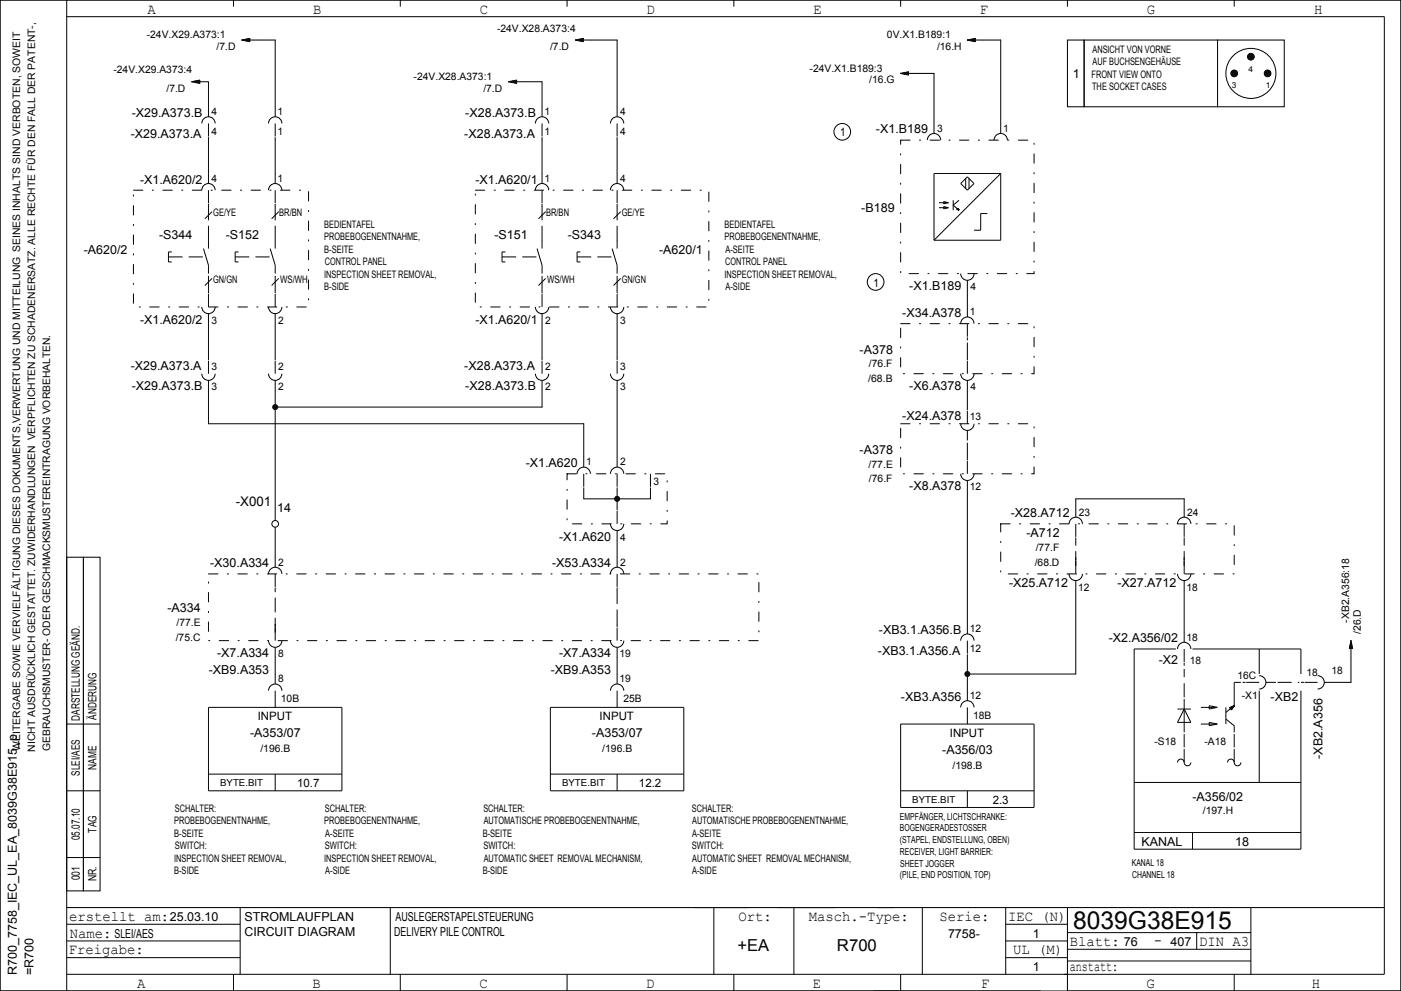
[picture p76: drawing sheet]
<svg xmlns="http://www.w3.org/2000/svg" width="420mm" height="297mm" viewBox="0 0 420 297" stroke-linecap="round" stroke-linejoin="round" font-family="sans-serif">
<defs><g id="words">
<text font-size="7.4" x="321.7" y="278.5">8039G38E915</text>
<g font-size="4.9">
<text x="221" y="285">+EA</text>
<text x="250.9" y="285">R700</text>
</g>
<g font-size="4.4">
<text x="44.3" y="4.2">A</text>
<text x="93.8" y="4.2">B</text>
<text x="143.9" y="4.2">C</text>
<text x="193.9" y="4.2">D</text>
<text x="243.8" y="4.2">E</text>
<text x="293.8" y="4.2">F</text>
<text x="343.8" y="4.2">G</text>
<text x="394" y="4.2">H</text>
<text x="20.7" y="276">erstellt am:</text>
<text x="221.4" y="276">Ort:</text>
<text x="242.5" y="276">Masch.­Type:</text>
<text x="281.6" y="276">Serie:</text>
<text x="302.2" y="276">IEC (N)</text>
<text x="20.9" y="281">Name:</text>
<text x="20.6" y="286">Freigabe:</text>
<text x="303.7" y="286">UL (M)</text>
<text x="320.7" y="283.5">Blatt:</text>
<text x="346" y="283.2">­</text>
<text x="359.5" y="283.5">DIN A3</text>
<text x="320.7" y="291">anstatt:</text>
<text x="41.1" y="296">A</text>
<text x="93.7" y="296">B</text>
<text x="143.7" y="296">C</text>
<text x="193.7" y="296">D</text>
<text x="243.7" y="296">E</text>
<text x="294.1" y="296">F</text>
<text x="343.7" y="296">G</text>
<text x="393.3" y="296">H</text>
</g>
<text font-size="4" x="70.7" y="151.6">­X001</text>
<g font-size="3.7">
<text x="321.6" y="23.5">1</text>
<text x="39.5" y="35">­X29.A373.B</text>
<text x="139.5" y="35">­X28.A373.B</text>
<text x="39.2" y="41.3">­X29.A373.A</text>
<text x="139.2" y="41.3">­X28.A373.A</text>
<text x="262.6" y="40">­X1.B189</text>
<text x="42" y="55">­X1.A620/2</text>
<text x="142.5" y="55">­X1.A620/1</text>
<text x="258.2" y="63.5">­B189</text>
<text x="47.7" y="71.5">­S344</text>
<text x="67.7" y="71.5">­S152</text>
<text x="148.2" y="71.5">­S151</text>
<text x="170.2" y="71.5">­S343</text>
<text x="25.1" y="76">­A620/2</text>
<text x="197.6" y="76">­A620/1</text>
<text x="272.6" y="87">­X1.B189</text>
<text x="270.5" y="95">­X34.A378</text>
<text x="42" y="97">­X1.A620/2</text>
<text x="142.5" y="97">­X1.A620/1</text>
<text x="257.7" y="106">­A378</text>
<text x="39.2" y="110.7">­X29.A373.A</text>
<text x="139.2" y="110.7">­X28.A373.A</text>
<text x="39.5" y="117">­X29.A373.B</text>
<text x="139.5" y="117">­X28.A373.B</text>
<text x="272.6" y="117">­X6.A378</text>
<text x="270.5" y="125.7">­X24.A378</text>
<text x="257.7" y="136">­A378</text>
<text x="157.6" y="140">­X1.A620</text>
<text x="272.6" y="147">­X8.A378</text>
<text x="83.1" y="153.5">14</text>
<text x="303" y="155">­X28.A712</text>
<text x="167.6" y="162">­X1.A620</text>
<text x="307.7" y="161">­A712</text>
<text x="63" y="170">­X30.A334</text>
<text x="165.5" y="170">­X53.A334</text>
<text x="302.5" y="176">­X25.A712</text>
<text x="335" y="176">­X27.A712</text>
<text x="50.2" y="183.5">­A334</text>
<text x="263.5" y="190">­XB3.1.A356.B</text>
<text x="65.1" y="197">­X7.A334</text>
<text x="167.6" y="197">­X7.A334</text>
<text x="263.2" y="196.2">­XB3.1.A356.A</text>
<text x="332.4" y="192.5">­X2.A356/02</text>
<text x="62.6" y="202">­XB9.A353</text>
<text x="165.1" y="202">­XB9.A353</text>
<text x="347.4" y="199">­X2</text>
<text x="270.1" y="210">­XB3.A356</text>
<text x="380.9" y="210">­XB2</text>
<text x="75" y="221">­A353/07</text>
<text x="177.5" y="221">­A353/07</text>
<text x="282.5" y="226">­A356/03</text>
<text x="396.5" y="227.4" transform="rotate(-90 396.5 227.4)">­XB2.A356</text>
<text x="357.4" y="240">­A356/02</text>
<text x="342.2" y="253.5">KANAL</text>
<text x="370.3" y="253.5">18</text>
<text x="50.9" y="276">25.03.10</text>
<text x="73.3" y="276">STROMLAUFPLAN</text>
<text x="118.6" y="276">AUSLEGERSTAPELSTEUERUNG</text>
<text x="34.3" y="281">SLEI/AES</text>
<text x="73.3" y="280.5">CIRCUIT DIAGRAM</text>
<text x="118.2" y="280.5">DELIVERY PILE CONTROL</text>
<text x="284.2" y="281">7758­</text>
<text x="309.6" y="281">1</text>
<text x="336.9" y="283.5">76</text>
<text x="350.9" y="283.5">407</text>
<text x="5" y="292.3" transform="rotate(-90 5 292.3)">R700_7758_IEC_UL_EA_8039G38E915_p</text>
<text x="10" y="292.2" transform="rotate(-90 10 292.2)">=R700</text>
<text x="309.6" y="291">1</text>
</g>
<g font-size="3.5">
<text x="251.9" y="40.9">1</text>
<text x="261.9" y="85.9">1</text>
<text x="28.9" y="215.7" transform="rotate(-90 28.9 215.7)">ÄNDERUNG</text>
<text x="77.3" y="215.9">INPUT</text>
<text x="179.8" y="215.9">INPUT</text>
<text x="23.9" y="216" transform="rotate(-90 23.9 216)">DARSTELLUNG GEÄND.</text>
<text x="284.8" y="220.9">INPUT</text>
<text x="23.9" y="232.5" transform="rotate(-90 23.9 232.5)">SLEI/AES</text>
<text x="28.9" y="230.7" transform="rotate(-90 28.9 230.7)">NAME</text>
<text x="89.1" y="235.9">10.7</text>
<text x="191.6" y="235.9">12.2</text>
<text x="297.6" y="240.9">2.3</text>
<text x="23.9" y="251.8" transform="rotate(-90 23.9 251.8)">05.07.10</text>
<text x="28.9" y="249.5" transform="rotate(-90 28.9 249.5)">TAG</text>
<text x="23.9" y="263.8" transform="rotate(-90 23.9 263.8)">001</text>
<text x="28.9" y="264.2" transform="rotate(-90 28.9 264.2)">NR.</text>
</g>
<g font-size="3.1">
<text x="44" y="11.5">­24V.X29.A373:1</text>
<text x="149" y="9.5">­24V.X28.A373:4</text>
<text x="265.9" y="11.5">0V.X1.B189:1</text>
<text x="64.9" y="15">/7.D</text>
<text x="164.9" y="15">/7.D</text>
<text x="280.9" y="15">/16.H</text>
<text x="327.5" y="15.8">ANSICHT VON VORNE</text>
<text x="34" y="22">­24V.X29.A373:4</text>
<text x="124" y="24">­24V.X28.A373:1</text>
<text x="242.7" y="21.5">­24V.X1.B189:3</text>
<text x="327.2" y="23.3">FRONT VIEW ONTO</text>
<text x="327.5" y="19.5">AUF BUCHSENGEHÄUSE</text>
<text x="49.9" y="27.5">/7.D</text>
<text x="144.9" y="27.5">/7.D</text>
<text x="260.6" y="25">/16.G</text>
<text x="327.4" y="27">THE SOCKET CASES</text>
<text x="63.4" y="34.5">4</text>
<text x="83.2" y="34.5">1</text>
<text x="163.2" y="34.5">1</text>
<text x="185.9" y="34.5">4</text>
<text x="63.4" y="40.5">4</text>
<text x="83.2" y="40.5">1</text>
<text x="163.2" y="40.5">1</text>
<text x="185.9" y="40.5">4</text>
<text x="280.9" y="39.5">3</text>
<text x="300.7" y="39.5">1</text>
<text x="63.4" y="54.5">4</text>
<text x="83.2" y="54.5">1</text>
<text x="163.2" y="54.5">1</text>
<text x="185.9" y="54.5">4</text>
<text x="63.9" y="64.7">GE/YE</text>
<text x="83.7" y="64.7">BR/BN</text>
<text x="163.7" y="64.7">BR/BN</text>
<text x="186.4" y="64.7">GE/YE</text>
<text x="97.2" y="68.3">BEDIENTAFEL</text>
<text x="217.2" y="68.3">BEDIENTAFEL</text>
<text x="97.2" y="72">PROBEBOGENENTNAHME,</text>
<text x="97.2" y="75.8">B­SEITE</text>
<text x="217.2" y="72">PROBEBOGENENTNAHME,</text>
<text x="217.5" y="75.8">A­SEITE</text>
<text x="97.2" y="83.3">INSPECTION SHEET REMOVAL,</text>
<text x="97.4" y="79.5">CONTROL PANEL</text>
<text x="217.2" y="83.3">INSPECTION SHEET REMOVAL,</text>
<text x="217.4" y="79.5">CONTROL PANEL</text>
<text x="63.9" y="84.8">GN/GN</text>
<text x="84" y="84.8">WS/WH</text>
<text x="97.2" y="87">B­SIDE</text>
<text x="164" y="84.8">WS/WH</text>
<text x="186.4" y="84.8">GN/GN</text>
<text x="217.5" y="87">A­SIDE</text>
<text x="290.9" y="87">4</text>
<text x="290.7" y="94.5">1</text>
<text x="63.4" y="97">3</text>
<text x="83.4" y="97">2</text>
<text x="163.4" y="97">2</text>
<text x="185.9" y="97">3</text>
<text x="63.4" y="111">3</text>
<text x="83.4" y="111">2</text>
<text x="163.4" y="111">2</text>
<text x="185.9" y="111">3</text>
<text x="260.5" y="110.1">/76.F</text>
<text x="63.4" y="117">3</text>
<text x="83.4" y="117">2</text>
<text x="163.4" y="117">2</text>
<text x="185.9" y="117">3</text>
<text x="260.3" y="114.5">/68.B</text>
<text x="290.9" y="117">4</text>
<text x="290.7" y="126">13</text>
<text x="175.7" y="139.5">1</text>
<text x="185.9" y="139.5">2</text>
<text x="260.4" y="140.1">/77.E</text>
<text x="195.9" y="145.5">3</text>
<text x="260.5" y="144.5">/76.F</text>
<text x="290.7" y="147">12</text>
<text x="323.4" y="154.5">23</text>
<text x="355.9" y="154.5">24</text>
<text x="185.9" y="162">4</text>
<text x="310.5" y="165.1">/77.F</text>
<text x="83.4" y="169.5">2</text>
<text x="185.9" y="169.5">2</text>
<text x="310.2" y="169.5">/68.D</text>
<text x="323.2" y="177">12</text>
<text x="355.7" y="177">18</text>
<text x="52.9" y="187.6">/77.E</text>
<text x="290.7" y="189.5">12</text>
<text x="404.5" y="186.6" transform="rotate(-90 404.5 186.6)">­XB2.A356:18</text>
<text x="408" y="190" transform="rotate(-90 408 190)">/26.D</text>
<text x="52.7" y="192">/75.C</text>
<text x="83.4" y="197">8</text>
<text x="185.7" y="197">19</text>
<text x="290.7" y="195.5">12</text>
<text x="355.7" y="192">18</text>
<text x="356.7" y="199">18</text>
<text x="371" y="203.5">16C</text>
<text x="391.7" y="202.5">18</text>
<text x="399.2" y="202">18</text>
<text x="83.4" y="204.5">8</text>
<text x="185.7" y="204.5">19</text>
<text x="290.7" y="209.5">12</text>
<text x="372.3" y="209.5">­X1</text>
<text x="84.2" y="210.5">10B</text>
<text x="186.9" y="210.5">25B</text>
<text x="291.7" y="215.5">18B</text>
<text x="6" y="225" transform="rotate(-90 6 225)">WEITERGABE SOWIE VERVIELFÄLTIGUNG DIESES DOKUMENTS,VERWERTUNG UND MITTEILUNG SEINES INHALTS SIND VERBOTEN, SOWEIT</text>
<text x="10.5" y="225.3" transform="rotate(-90 10.5 225.3)">NICHT AUSDRÜCKLICH GESTATTET. ZUWIDERHANDLUNGEN VERPFLICHTEN ZU SCHADENERSATZ. ALLE RECHTE FÜR DEN FALL DER PATENT­,</text>
<text x="15" y="225.1" transform="rotate(-90 15 225.1)">GEBRAUCHSMUSTER­ ODER GESCHMACKSMUSTEREINTRAGUNG VORBEHALTEN.</text>
<text x="78.1" y="225.4">/196.B</text>
<text x="180.6" y="225.4">/196.B</text>
<text x="346.1" y="223.3">­S18</text>
<text x="361.1" y="223.3">­A18</text>
<text x="285.6" y="230.4">/198.B</text>
<text x="52.4" y="243.3">SCHALTER:</text>
<text x="97.4" y="243.3">SCHALTER:</text>
<text x="144.9" y="243.3">SCHALTER:</text>
<text x="207.4" y="243.3">SCHALTER:</text>
<text x="360.6" y="243.9">/197.H</text>
<text x="52.2" y="247">PROBEBOGENENTNAHME,</text>
<text x="52.2" y="250.8">B­SEITE</text>
<text x="97.2" y="247">PROBEBOGENENTNAHME,</text>
<text x="97.5" y="250.8">A­SEITE</text>
<text x="144.7" y="250.8">B­SEITE</text>
<text x="145" y="247">AUTOMATISCHE PROBEBOGENENTNAHME,</text>
<text x="207.5" y="247">AUTOMATISCHE PROBEBOGENENTNAHME,</text>
<text x="207.5" y="250.8">A­SEITE</text>
<text x="52.4" y="254.5">SWITCH:</text>
<text x="97.4" y="254.5">SWITCH:</text>
<text x="144.9" y="254.5">SWITCH:</text>
<text x="207.4" y="254.5">SWITCH:</text>
<text x="52.2" y="258.3">INSPECTION SHEET REMOVAL,</text>
<text x="52.2" y="262">B­SIDE</text>
<text x="97.2" y="258.3">INSPECTION SHEET REMOVAL,</text>
<text x="97.5" y="262">A­SIDE</text>
<text x="144.7" y="262">B­SIDE</text>
<text x="145" y="258.3">AUTOMATIC SHEET REMOVAL MECHANISM,</text>
<text x="207.5" y="258.3">AUTOMATIC SHEET REMOVAL MECHANISM,</text>
<text x="207.5" y="262">A­SIDE</text>
</g>
<g font-size="2.9">
<text x="66" y="235.7">BYTE.BIT</text>
<text x="168.5" y="235.7">BYTE.BIT</text>
<text x="269.8" y="245.7">EMPFÄNGER, LICHTSCHRANKE:</text>
<text x="273.5" y="240.7">BYTE.BIT</text>
<text x="269.8" y="249.2">BOGENGERADESTOSSER</text>
<text x="269.8" y="252.7">(STAPEL, ENDSTELLUNG, OBEN)</text>
<text x="269.8" y="256.2">RECEIVER, LIGHT BARRIER:</text>
<text x="269.8" y="263.2">(PILE, END POSITION, TOP)</text>
<text x="269.9" y="259.7">SHEET JOGGER</text>
<text x="339.3" y="259.7">KANAL 18</text>
<text x="339.4" y="263.2">CHANNEL 18</text>
</g>
<g font-size="2.5">
<text x="374.3" y="21.5">4</text>
<text x="369.3" y="26.5">3</text>
<text x="379.5" y="26.5">1</text>
</g>
</g></defs>
<path d="M40 57h52.5v35h-52.5zM142.5 57h70v35h-70zM270 42h40v40h-40zM270 97h40v15h-40zM270 127h40v15h-40zM170 142h30v15h-30zM300 157h70v15h-70zM62.5 172h165v20h-165z" fill="none" stroke="#000" stroke-width=".3" stroke-dasharray="2.8 2.8 .4 2.8"/>
<g fill="none" stroke="#000" stroke-width=".3" stroke-dasharray="4.2 1.8">
<path d="M62.5 72v-10M82.5 72v-10M162.5 72v-10M185 72v-10M62.5 87v-5M82.5 87v-5M162.5 87v-5M185 87v-5M290 107v-5M290 137v-5M322.5 169.5v-7.5M355 169.5v-7.5"/>
<path d="M82.5 189.5v-12.5M185 187v-10"/>
</g>
<g fill="none" stroke="#000" stroke-width=".3">
<path d="M0 0h420v297h-420zM20 0v297M20 5h395v287h-395M70 0v2M72.4 12h10.1v23M72.4 12l2.6 .5M73 11.9h2M73.1 12.1h1.9M73.5 12.2h1.5M73.5 11.8h1.5M74 12.3h1M74 11.7h1"/>
<path d="M74.6 12.4h.4M74.6 11.6h.4M75 11.5l-2.6 .5M120 0v2M170 0v2M172.4 12h12.6v23M172.4 12l2.6 .5M173 11.9h2M173.1 12.1h1.9M173.5 12.2h1.5M173.5 11.8h1.5M174 12.3h1"/>
<path d="M174 11.7h1M174.6 12.4h.4M174.6 11.6h.4M175 11.5l-2.6 .5M220 0v2M270 0v2M289.9 12h10.1v28M289.9 12l2.6 .5M290.5 11.9h2M290.6 12.1h1.9M291 12.2h1.5M291 11.8h1.5"/>
<path d="M291.5 12.3h1M291.5 11.7h1M292.1 12.4h.4M292.1 11.6h.4M292.5 11.5l-2.6 .5M320 12h5v20h-5zM320 0v2M325 12h40v20h-40zM365 12h20v20h-20zM370 0v2M57.4 24.5h5.1v10.5M57.4 24.5l2.6 .5"/>
<path d="M58 24.4h2M58.1 24.6h1.9M58.5 24.7h1.5M58.5 24.3h1.5M59 24.8h1M59 24.2h1M59.6 24.9h.4M59.6 24.1h.4M60 24l-2.6 .5M60.5 37a2 2 0 0 1 2-2 2 2 0 0 1 2 2M62.5 37v3.9M80.5 37a2 2 0 0 1 2-2 2 2 0 0 1 2 2"/>
<path d="M82.5 37v3.9M152.4 24.5h10.1v10.5M152.4 24.5l2.6 .5M153 24.4h2M153.1 24.6h1.9M153.5 24.7h1.5M153.5 24.3h1.5M154 24.8h1M154 24.2h1M154.6 24.9h.4M154.6 24.1h.4M155 24l-2.6 .5"/>
<path d="M160.5 37a2 2 0 0 1 2-2 2 2 0 0 1 2 2M162.5 37v3.9M183 37a2 2 0 0 1 2-2 2 2 0 0 1 2 2M185 37v3.9M269.9 22h10.1v18M269.9 22l2.6 .5M270.5 21.9h2M270.6 22.1h1.9M271 22.2h1.5M271 21.8h1.5M271.5 22.3h1M271.5 21.7h1"/>
<path d="M272.1 22.4h.4M272.1 21.6h.4M272.5 21.5l-2.6 .5M60.5 57a2 2 0 0 1 2-2 2 2 0 0 1 2 2M62.5 41.1v13.9M62.5 57v3.9M80.5 57a2 2 0 0 1 2-2 2 2 0 0 1 2 2M82.5 41.1v13.9M82.5 57v3.9M160.5 57a2 2 0 0 1 2-2 2 2 0 0 1 2 2M162.5 41.1v13.9M162.5 57v3.9"/>
<path d="M183 57a2 2 0 0 1 2-2 2 2 0 0 1 2 2M185 41.1v13.9M185 57v3.9M278 42a2 2 0 0 1 2-2 2 2 0 0 1 2 2M289.5 53.5v3M290 53l2 2-2 2-2-2zM290.5 53.5v3M298 42a2 2 0 0 1 2-2 2 2 0 0 1 2 2M300 52h-20v20M300 52v20h-20M300 52l-20 20M51.5 75.5h-1v3h1"/>
<path d="M61 74.5l1.5 5v2.5M62.5 61.1v.9M62.5 72v2.5M63.5 63.5l-2 2M71.5 75.5h-1v3h1M81 74.5l1.5 5v2.5M82.5 61.1v.9M82.5 72v2.5M83.5 63.5l-2 2M151.5 75.5h-1v3h1M161 74.5l1.5 5v2.5M162.5 61.1v.9"/>
<path d="M162.5 72v2.5M163.5 63.5l-2 2M174 75.5h-1v3h1M183.5 74.5l1.5 5v2.5M185 61.1v.9M185 72v2.5M186 63.5l-2 2M281.5 62.2h2.8M281.5 60.8h2.8M282.9 60.4l1.4 .4-1.4 .3zM282.9 61.9l1.4 .3-1.4 .4zM285.8 60v3"/>
<path d="M286.8 62.7l.7 .3M286.9 62.6l.6 .4M287 62.4l.5 .6M287.1 62.4l.4 .6M287.1 62.4l.4 .6-.7-.3zM287.5 63l-.5-.5 .5 .5M287.5 60l-1.7 1.5 1.7 1.5M296 64h-2v5h-2M60.5 92a2 2 0 0 0 2 2 2 2 0 0 0 2-2M62.5 87v.9M62.5 88.1v3.9M62.5 94v13.9"/>
<path d="M63.5 83.5l-2 2M80.5 92a2 2 0 0 0 2 2 2 2 0 0 0 2-2M82.5 87v.9M82.5 88.1v3.9M82.5 94v13.9M83.5 83.5l-2 2M160.5 92a2 2 0 0 0 2 2 2 2 0 0 0 2-2M162.5 87v.9M162.5 88.1v3.9M162.5 94v13.9M163.5 83.5l-2 2M183 92a2 2 0 0 0 2 2 2 2 0 0 0 2-2"/>
<path d="M185 87v.9M185 88.1v3.9M185 94v13.9M186 83.5l-2 2M288 82a2 2 0 0 0 2 2 2 2 0 0 0 2-2M288 97a2 2 0 0 1 2-2 2 2 0 0 1 2 2M290 84v11M290 97v3.9M60.5 112a2 2 0 0 0 2 2 2 2 0 0 0 2-2M62.5 108.1v3.9M62.5 114v13h112.5v13M80.5 112a2 2 0 0 0 2 2 2 2 0 0 0 2-2"/>
<path d="M82.5 108.1v3.9M82.5 114v42M160.5 112a2 2 0 0 0 2 2 2 2 0 0 0 2-2M162.5 108.1v3.9M162.5 114v8h-80M183 112a2 2 0 0 0 2 2 2 2 0 0 0 2-2M185 108.1v3.9M185 114v26M288 112a2 2 0 0 0 2 2 2 2 0 0 0 2-2M290 101.1v.9M290 107v.9M290 108.1v3.9"/>
<path d="M290 114v8.9M288 127a2 2 0 0 0 2 2 2 2 0 0 0 2-2M290 123.1v3.9M290 129v3M290 137v.9M290 138.1v3.9M82.5 158v12M173 142a2 2 0 0 1 2-2 2 2 0 0 1 2 2M175 142v3.9M175 146.1v3.4h20v-3.4M183 157a2 2 0 0 0 2 2 2 2 0 0 0 2-2M183 142a2 2 0 0 1 2-2 2 2 0 0 1 2 2"/>
<path d="M185 142v3.9M185 146.1v6.8M185 153.1v3.9M185 159v11M195 142v3.9M288 142a2 2 0 0 0 2 2 2 2 0 0 0 2-2M290 144v46M320.5 157a2 2 0 0 1 2-2 2 2 0 0 1 2 2M322.5 155v-5.5h32.5v5.5M322.5 157v3.9M353 157a2 2 0 0 1 2-2 2 2 0 0 1 2 2M355 157v3.9"/>
<path d="M20 167h5v100h-5zM25 167h5v100h-5zM80.5 172a2 2 0 0 1 2-2 2 2 0 0 1 2 2M82.5 172v3.9M82.5 176.1v.9M183 172a2 2 0 0 1 2-2 2 2 0 0 1 2 2M185 172v3.9M185 176.1v.9M320.5 172a2 2 0 0 0 2 2 2 2 0 0 0 2-2M322.5 161.1v.9M322.5 167v.9M322.5 168.1v3.9"/>
<path d="M322.5 174v28h-32.5M353 172a2 2 0 0 0 2 2 2 2 0 0 0 2-2M355 161.1v.9M355 167v.9M355 168.1v3.9M355 174v18.5M80.5 192a2 2 0 0 0 2 2 2 2 0 0 0 2-2M82.5 187v.9M82.5 188.1v3.9M82.5 194v11M183 192a2 2 0 0 0 2 2 2 2 0 0 0 2-2M185 187v.9"/>
<path d="M185 188.1v3.9M185 194v11M288 192a2 2 0 0 1 2-2 2 2 0 0 1 2 2M290 192v3.9M290 196.1v13.9M352.5 194.5h-12.5v60h50v-47.5M353 194.5a2 2 0 0 1 2-2 2 2 0 0 1 2 2M355 194.5v3.9M355 198.6v.9M357.5 194.5h32.5v7.5M377.5 194.5v7.5M404.6 194.1v.4"/>
<path d="M404.7 193.5v1M404.8 193v1.5M404.9 192.5v2M405 191.9v12.6h-8M405 191.9l.5 2.6M405 191.9l-.5 2.6M405.1 192.6v1.9M405.2 193v1.5M405.3 193.5v1M405.4 194.1v.4M20 217h10M62.5 212h40v25h-40z"/>
<path d="M80.5 207a2 2 0 0 1 2-2 2 2 0 0 1 2 2M82.5 207v5M165 212h40v25h-40zM183 207a2 2 0 0 1 2-2 2 2 0 0 1 2 2M185 207v5M270 217h40v25h-40zM288 212a2 2 0 0 1 2-2 2 2 0 0 1 2 2M290 212v5M353 212.5h4M355 209.5v10M355 212.5l2 4h-4zM360 217h4.9"/>
<path d="M360 212h4.9M362.5 211.5l2.4 .5-2.4 .5zM362.5 216.5l2.4 .5-2.4 .5zM367.5 215.5l2.5 2v2M367.5 212v5M368.6 212.1l1.4-.6-.8 1.3zM370 211.5l-1 1M370 204.5v7M370 211.5l-.9 1.2M370 211.5l-2.5 2M370 211.5l-1.4 .6M370 211.5l-1.3 .7"/>
<path d="M370 211.5l-1.2 .8M370 211.5l-1.2 .9M370 211.5l-1.1 .9M370 211.5l-1 1.1M372.5 204.5h.9M373.6 204.5h3.9M377.5 202.5a2 2 0 0 1 2 2 2 2 0 0 1-2 2M377.5 207v27.5M379.5 204.5h3M390 204.5h.9M391.1 204.5h3.9M395 202.5a2 2 0 0 1 2 2 2 2 0 0 1-2 2"/>
<path d="M20 237h10M62.5 232h40M82.5 232v5M165 232h40M185 232v5M270 237h40M290 237v5M340 234.5h50M353 228.5a1 1 0 0 1 1-1 1 1 0 0 1 1 1M355 228.5a1 1 0 0 0 1 1 1 1 0 0 0 1-1M355 224.5v4M368 228.5a1 1 0 0 1 1-1 1 1 0 0 1 1 1"/>
<path d="M370 228.5a1 1 0 0 0 1 1 1 1 0 0 0 1-1M370 224.5v4M20 257h10M340 249.5h50M357.5 249.5v5M20 277h52M20 272h395M72 272v20M117 272v20M214 272v20M238 272v20M276.5 272v20"/>
<path d="M301.5 272v20M301.5 277h18.5M320 272v25h100v-297h-420v297h312M320 279.5h55M358.7 279.5v5M375 272v20M20 287h52M20 282h52M70 292v5M120 292v5M170 292v5M220 292v5"/>
<path d="M270 292v5M301.5 287h18.5M301.5 282h18.5M320 284.5h55M320 288h55M370 292v5"/>
<circle cx="375" cy="17" r=".8"/>
<circle cx="375" cy="17" r="1"/>
<circle cx="375" cy="17" r=".9"/>
<circle cx="375" cy="17" r=".5"/>
<circle cx="375" cy="17" r=".6"/>
<circle cx="375" cy="17" r=".4"/>
<circle cx="375" cy="17" r=".3"/>
<circle cx="375" cy="17" r=".7"/>
<circle cx="375" cy="17" r=".1"/>
<circle cx="375" cy="17" r=".2"/>
<circle cx="252.5" cy="39.5" r="2.5"/>
<circle cx="370" cy="22" r="1"/>
<circle cx="370" cy="22" r=".8"/>
<circle cx="370" cy="22" r=".7"/>
<circle cx="370" cy="22" r=".5"/>
<circle cx="370" cy="22" r=".9"/>
<circle cx="370" cy="22" r=".6"/>
<circle cx="370" cy="22" r=".4"/>
<circle cx="370" cy="22" r=".3"/>
<circle cx="370" cy="22" r=".2"/>
<circle cx="370" cy="22" r=".1"/>
<circle cx="375" cy="22" r="7.5"/>
<circle cx="380" cy="22" r="1"/>
<circle cx="380" cy="22" r=".5"/>
<circle cx="380" cy="22" r=".8"/>
<circle cx="380" cy="22" r=".6"/>
<circle cx="380" cy="22" r=".9"/>
<circle cx="380" cy="22" r=".4"/>
<circle cx="380" cy="22" r=".7"/>
<circle cx="380" cy="22" r=".3"/>
<circle cx="380" cy="22" r=".2"/>
<circle cx="380" cy="22" r=".1"/>
<circle cx="262.5" cy="84.5" r="2.5"/>
<circle cx="82.5" cy="157" r="1"/>
</g>
<path d="M50.5 77h11.2M70.5 77h11.2M150.5 77h11.2M173 77h11.2M355 209v-8.5M370 204.5h2M383 204.5h6.5M355 224v-4M370 224v-4" fill="none" stroke="#000" stroke-width=".3" stroke-dasharray="4.2 1.8" stroke-linecap="butt"/>
<g fill="#000">
<circle cx="82.5" cy="122" r=".9"/>
<circle cx="185" cy="149.5" r=".9"/>
<circle cx="290" cy="202" r=".9"/>
</g>
<use href="#words"/>
</svg>
